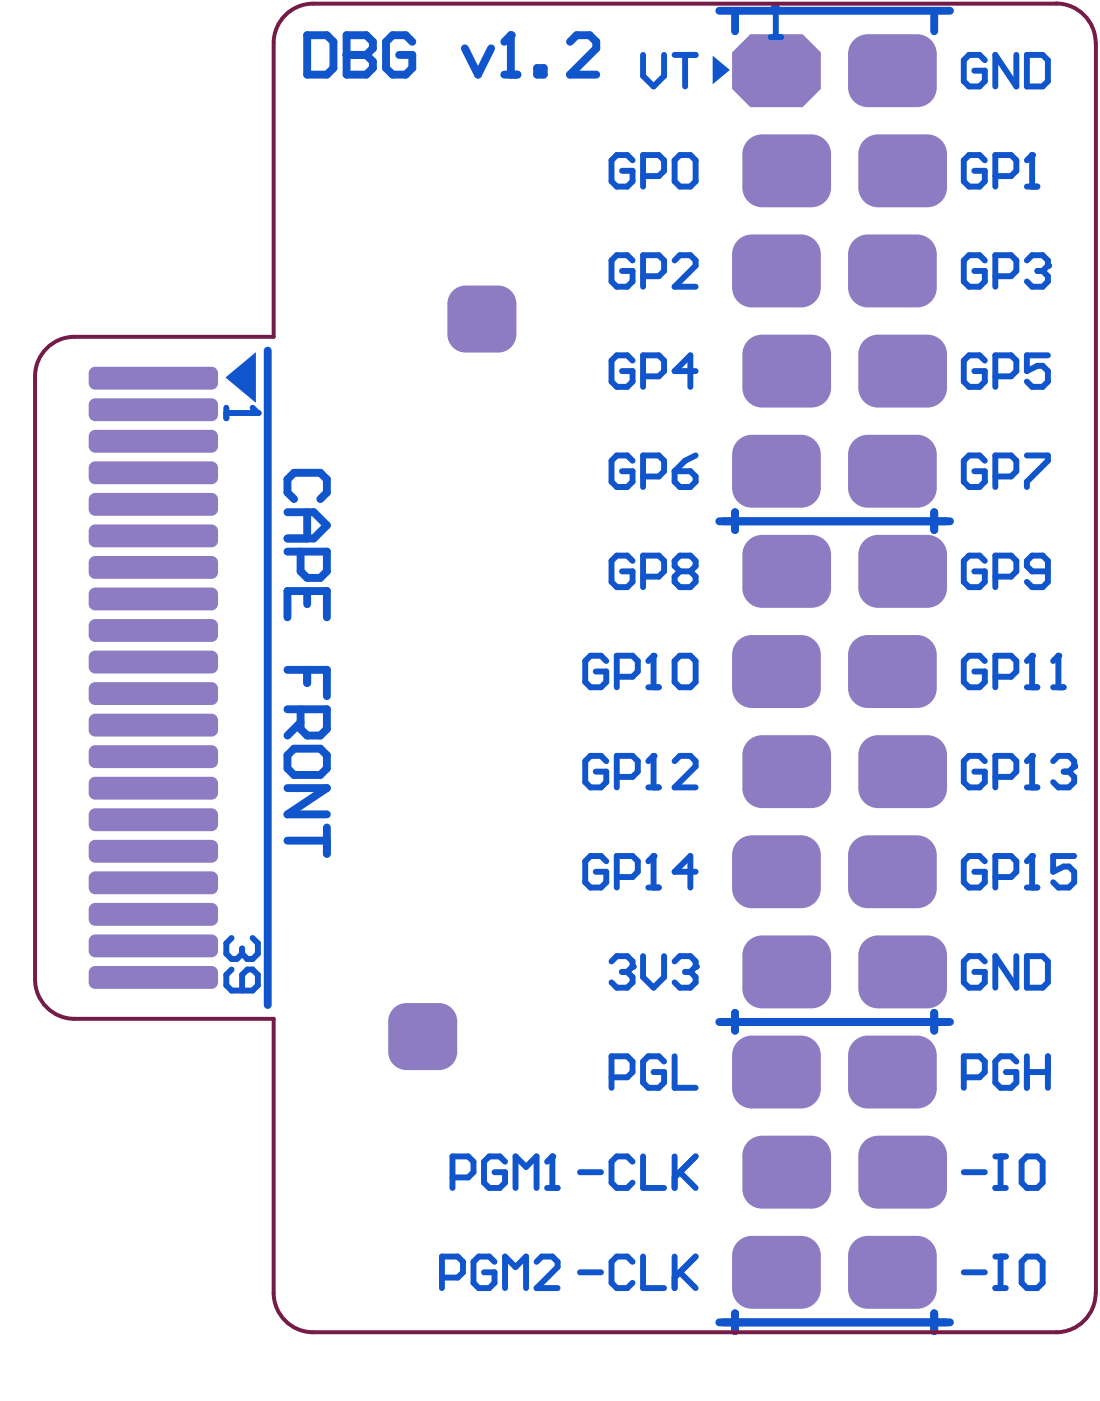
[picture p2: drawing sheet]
<svg xmlns="http://www.w3.org/2000/svg" width="93mm" height="118mm" viewBox="0 0 93 118" stroke-linecap="round" stroke-linejoin="round" font-family="sans-serif">
<g fill="#8e7cc3">
<path d="M63.4 104.2h4.2l1.6 1.7v2.8l-1.6 1.7h-4.2l-1.6-1.7v-2.8z" fill-rule="evenodd"/>
<path d="M63.4 87.4h4.2l1.6 1.6v2.8l-1.6 1.7h-4.2l-1.6-1.7v-2.8z" fill-rule="evenodd"/>
<path d="M32.7 86.2l1.6-1.6h2.7l1.6 1.6v2.5l-1.6 1.6h-2.7l-1.6-1.6z" fill-rule="evenodd"/>
<path d="M71.5 55.2l1.7-1.6h4.2l1.6 1.6v2.9l-1.6 1.6h-4.2l-1.7-1.6z" fill-rule="evenodd"/>
<path d="M72.4 46.8l1.7-1.7h4.1l1.7 1.7v2.8l-1.7 1.7h-4.1l-1.7-1.7z" fill-rule="evenodd"/>
<path d="M37.7 25.6l1.6-1.5h2.7l1.6 1.5v2.6l-1.6 1.5h-2.7l-1.6-1.5z" fill-rule="evenodd"/>
<path d="M62.6 13l1.7-1.7h4.1l1.7 1.7v2.8l-1.7 1.7h-4.1l-1.7-1.7z" fill-rule="evenodd"/>
<path d="M71.5 4.5l1.7-1.6h4.2l1.6 1.6v2.9l-1.6 1.6h-4.2l-1.7-1.6z" fill-rule="evenodd"/>
<path d="M71.5 21.4l1.7-1.6h4.2l1.6 1.6v2.9l-1.6 1.6h-4.2l-1.7-1.6z" fill-rule="evenodd"/>
<path d="M62.6 29.9l1.7-1.7h4.1l1.7 1.7v2.8l-1.7 1.7h-4.1l-1.7-1.7z" fill-rule="evenodd"/>
<path d="M71.5 38.3l1.7-1.6h4.2l1.6 1.6v2.9l-1.6 1.6h-4.2l-1.7-1.6z" fill-rule="evenodd"/>
<path d="M72.4 13l1.7-1.7h4.1l1.7 1.7v2.8l-1.7 1.7h-4.1l-1.7-1.7z" fill-rule="evenodd"/>
<path d="M72.4 29.9l1.7-1.7h4.1l1.7 1.7v2.8l-1.7 1.7h-4.1l-1.7-1.7z" fill-rule="evenodd"/>
<path d="M71.5 72.1l1.7-1.6h4.2l1.6 1.6v2.9l-1.6 1.6h-4.2l-1.7-1.6z" fill-rule="evenodd"/>
<path d="M62.6 97.5l1.7-1.7h4.1l1.7 1.7v2.8l-1.7 1.7h-4.1l-1.7-1.7z" fill-rule="evenodd"/>
<path d="M62.6 80.6l1.7-1.7h4.1l1.7 1.7v2.8l-1.7 1.7h-4.1l-1.7-1.7z" fill-rule="evenodd"/>
<path d="M62.6 63.7l1.7-1.7h4.1l1.7 1.7v2.8l-1.7 1.7h-4.1l-1.7-1.7z" fill-rule="evenodd"/>
<path d="M71.5 89l1.7-1.6h4.2l1.6 1.6v2.8l-1.6 1.7h-4.2l-1.7-1.7z" fill-rule="evenodd"/>
<path d="M71.5 105.9l1.7-1.7h4.2l1.6 1.7v2.8l-1.6 1.7h-4.2l-1.7-1.7z" fill-rule="evenodd"/>
<path d="M72.4 63.7l1.7-1.7h4.1l1.7 1.7v2.8l-1.7 1.7h-4.1l-1.7-1.7z" fill-rule="evenodd"/>
<path d="M72.4 97.5l1.7-1.7h4.1l1.7 1.7v2.8l-1.7 1.7h-4.1l-1.7-1.7z" fill-rule="evenodd"/>
<path d="M72.4 80.6l1.7-1.7h4.1l1.7 1.7v2.8l-1.7 1.7h-4.1l-1.7-1.7z" fill-rule="evenodd"/>
<path d="M63.4 19.8h4.2l1.6 1.6v2.9l-1.6 1.6h-4.2l-1.6-1.6v-2.9z" fill-rule="evenodd"/>
<path d="M63.4 53.6h4.2l1.6 1.6v2.9l-1.6 1.6h-4.2l-1.6-1.6v-2.9z" fill-rule="evenodd"/>
<path d="M62.6 46.8l1.7-1.7h4.1l1.7 1.7v2.8l-1.7 1.7h-4.1l-1.7-1.7z" fill-rule="evenodd"/>
<path d="M63.4 36.7h4.2l1.6 1.6v2.9l-1.6 1.6h-4.2l-1.6-1.6v-2.9z" fill-rule="evenodd"/>
<path d="M61.8 4.4l1.5-1.5h4.4l1.5 1.5v3.1l-1.5 1.5h-4.4l-1.5-1.5z" fill-rule="evenodd"/>
<path d="M63.4 70.5h4.2l1.6 1.6v2.9l-1.6 1.6h-4.2l-1.6-1.6v-2.9z" fill-rule="evenodd"/>
<path d="M7.5 76.7l.5-.5h9.8l.6 .5v.8l-.6 .6h-9.8l-.5-.6z" fill-rule="evenodd"/>
<path d="M7.5 79.4l.5-.6h9.8l.6 .6v.8l-.6 .6h-9.8l-.5-.6z" fill-rule="evenodd"/>
<path d="M7.5 74.1l.5-.6h9.8l.6 .6v.8l-.6 .5h-9.8l-.5-.5z" fill-rule="evenodd"/>
<path d="M7.5 82l.5-.5h9.8l.6 .5v.9l-.6 .5h-9.8l-.5-.5z" fill-rule="evenodd"/>
<path d="M7.5 68.7l.5-.5h9.8l.6 .5v.9l-.6 .5h-9.8l-.5-.5z" fill-rule="evenodd"/>
<path d="M7.5 71.4l.5-.6h9.8l.6 .6v.8l-.6 .6h-9.8l-.5-.6z" fill-rule="evenodd"/>
<path d="M7.5 60.8l.5-.6h9.8l.6 .6v.8l-.6 .5h-9.8l-.5-.5z" fill-rule="evenodd"/>
<path d="M7.5 66.1l.5-.6h9.8l.6 .6v.8l-.6 .6h-9.8l-.5-.6z" fill-rule="evenodd"/>
<path d="M7.5 52.8l.5-.6h9.8l.6 .6v.8l-.6 .6h-9.8l-.5-.6z" fill-rule="evenodd"/>
<path d="M7.5 63.4l.5-.5h9.8l.6 .5v.8l-.6 .6h-9.8l-.5-.6z" fill-rule="evenodd"/>
<path d="M7.5 55.4l.5-.5h9.8l.6 .5v.9l-.6 .5h-9.8l-.5-.5z" fill-rule="evenodd"/>
<path d="M7.5 58.1l.5-.6h9.8l.6 .6v.8l-.6 .6h-9.8l-.5-.6z" fill-rule="evenodd"/>
<path d="M7.5 47.4l.5-.5h9.8l.6 .5v.9l-.6 .5h-9.8l-.5-.5z" fill-rule="evenodd"/>
<path d="M7.5 39.5l.5-.6h9.8l.6 .6v.8l-.6 .5h-9.8l-.5-.5z" fill-rule="evenodd"/>
<path d="M7.5 36.8l.5-.5h9.8l.6 .5v.8l-.6 .6h-9.8l-.5-.6z" fill-rule="evenodd"/>
<path d="M7.5 34.1l.5-.5h9.8l.6 .5v.9l-.6 .5h-9.8l-.5-.5z" fill-rule="evenodd"/>
<path d="M7.5 50.1l.5-.5h9.8l.6 .5v.8l-.6 .6h-9.8l-.5-.6z" fill-rule="evenodd"/>
<path d="M7.5 31.5l.5-.6h9.8l.6 .6v.8l-.6 .6h-9.8l-.5-.6z" fill-rule="evenodd"/>
<path d="M7.5 44.8l.5-.6h9.8l.6 .6v.8l-.6 .6h-9.8l-.5-.6z" fill-rule="evenodd"/>
<path d="M7.5 42.1l.5-.5h9.8l.6 .5v.9l-.6 .5h-9.8l-.5-.5z" fill-rule="evenodd"/>
</g>
<g fill="#8e7cc3">
<path d="M67.6 108.7h1.6a1.66 1.66 0 0 1-1.6 1.7z"/>
<path d="M67.6 104.2a1.66 1.66 0 0 1 1.6 1.7h-1.6z"/>
<path d="M62.2 104.7l.8-.4h.4v1.6h-1.6v-.4z"/>
<path d="M61.8 108.7h1.6v1.7a1.66 1.66 0 0 1-1.6-1.7z"/>
<path d="M67.6 91.8h1.6a1.66 1.66 0 0 1-1.6 1.7z"/>
<path d="M67.6 87.4a1.66 1.66 0 0 1 1.6 1.6h-1.6z"/>
<path d="M62.2 87.8l.8-.4h.4v1.6h-1.6v-.4z"/>
<path d="M61.8 91.8h1.6v1.7a1.66 1.66 0 0 1-1.6-1.7z"/>
<path d="M37 88.7h1.6a1.54 1.54 0 0 1-1.6 1.6z"/>
<path d="M37 84.6a1.54 1.54 0 0 1 1.6 1.6h-1.6z"/>
<path d="M33 85.2l.4-.3 .4-.2 .5-.1v1.6h-1.6l.1-.5z"/>
<path d="M32.7 88.7h1.6v1.6a1.54 1.54 0 0 1-1.6-1.6z"/>
<path d="M77.4 58.1h1.6a1.66 1.66 0 0 1-1.6 1.6z"/>
<path d="M77.4 53.6a1.66 1.66 0 0 1 1.6 1.6h-1.6z"/>
<path d="M72 54.1l.8-.5h.4v1.6h-1.7a1.66 1.66 0 0 1 .5-1.1z"/>
<path d="M71.5 58.1h1.7v1.6a1.66 1.66 0 0 1-1.7-1.6z"/>
<path d="M78.2 49.6h1.7a1.66 1.66 0 0 1-1.7 1.7z"/>
<path d="M78.2 45.1a1.66 1.66 0 0 1 1.7 1.7h-1.7z"/>
<path d="M72.9 45.6l.7-.4 .5-.1v1.7h-1.7a1.66 1.66 0 0 1 .5-1.2z"/>
<path d="M72.4 49.6h1.7v1.7a1.66 1.66 0 0 1-1.7-1.7z"/>
<path d="M42 28.2h1.6a1.54 1.54 0 0 1-1.6 1.5z"/>
<path d="M42 24.1a1.54 1.54 0 0 1 1.6 1.5h-1.6z"/>
<path d="M38 24.7l.4-.3 .4-.2 .5-.1v1.5h-1.6l.1-.5z"/>
<path d="M37.7 28.2h1.6v1.5a1.54 1.54 0 0 1-1.6-1.5z"/>
<path d="M68.4 15.8h1.7a1.66 1.66 0 0 1-1.7 1.7z"/>
<path d="M68.4 11.3a1.66 1.66 0 0 1 1.7 1.7h-1.7z"/>
<path d="M63.1 11.8l.7-.4 .5-.1v1.7h-1.7a1.66 1.66 0 0 1 .5-1.2z"/>
<path d="M62.6 15.8h1.7v1.7a1.66 1.66 0 0 1-1.7-1.7z"/>
<path d="M77.4 7.4h1.6a1.66 1.66 0 0 1-1.6 1.6z"/>
<path d="M77.4 2.9a1.66 1.66 0 0 1 1.6 1.6h-1.6z"/>
<path d="M72 3.4l.8-.5h.4v1.6h-1.7a1.66 1.66 0 0 1 .5-1.1z"/>
<path d="M71.5 7.4h1.7v1.6a1.66 1.66 0 0 1-1.7-1.6z"/>
<path d="M77.4 24.3h1.6a1.66 1.66 0 0 1-1.6 1.6z"/>
<path d="M77.4 19.8a1.66 1.66 0 0 1 1.6 1.6h-1.6z"/>
<path d="M72 20.3l.8-.5h.4v1.6h-1.7a1.66 1.66 0 0 1 .5-1.1z"/>
<path d="M71.5 24.3h1.7v1.6a1.66 1.66 0 0 1-1.7-1.6z"/>
<path d="M68.4 32.7h1.7a1.66 1.66 0 0 1-1.7 1.7z"/>
<path d="M68.4 28.2a1.66 1.66 0 0 1 1.7 1.7h-1.7z"/>
<path d="M63.1 28.7l.7-.4 .5-.1v1.7h-1.7a1.66 1.66 0 0 1 .5-1.2z"/>
<path d="M62.6 32.7h1.7v1.7a1.66 1.66 0 0 1-1.7-1.7z"/>
<path d="M77.4 41.2h1.6a1.66 1.66 0 0 1-1.6 1.6z"/>
<path d="M77.4 36.7a1.66 1.66 0 0 1 1.6 1.6h-1.6z"/>
<path d="M72 37.2l.8-.5h.4v1.6h-1.7a1.66 1.66 0 0 1 .5-1.1z"/>
<path d="M71.5 41.2h1.7v1.6a1.66 1.66 0 0 1-1.7-1.6z"/>
<path d="M78.2 15.8h1.7a1.66 1.66 0 0 1-1.7 1.7z"/>
<path d="M78.2 11.3a1.66 1.66 0 0 1 1.7 1.7h-1.7z"/>
<path d="M72.9 11.8l.7-.4 .5-.1v1.7h-1.7a1.66 1.66 0 0 1 .5-1.2z"/>
<path d="M72.4 15.8h1.7v1.7a1.66 1.66 0 0 1-1.7-1.7z"/>
<path d="M78.2 32.7h1.7a1.66 1.66 0 0 1-1.7 1.7z"/>
<path d="M78.2 28.2a1.66 1.66 0 0 1 1.7 1.7h-1.7z"/>
<path d="M72.9 28.7l.7-.4 .5-.1v1.7h-1.7a1.66 1.66 0 0 1 .5-1.2z"/>
<path d="M72.4 32.7h1.7v1.7a1.66 1.66 0 0 1-1.7-1.7z"/>
<path d="M77.4 75h1.6a1.66 1.66 0 0 1-1.6 1.6z"/>
<path d="M77.4 70.5a1.66 1.66 0 0 1 1.6 1.6h-1.6z"/>
<path d="M72 70.9l.8-.4h.4v1.6h-1.7a1.66 1.66 0 0 1 .5-1.2z"/>
<path d="M71.5 75h1.7v1.6a1.66 1.66 0 0 1-1.7-1.6z"/>
<path d="M68.4 100.3h1.7a1.66 1.66 0 0 1-1.7 1.7z"/>
<path d="M68.4 95.8a1.66 1.66 0 0 1 1.7 1.7h-1.7z"/>
<path d="M63.1 96.3l.7-.4 .5-.1v1.7h-1.7a1.66 1.66 0 0 1 .5-1.2z"/>
<path d="M62.6 100.3h1.7v1.7a1.66 1.66 0 0 1-1.7-1.7z"/>
<path d="M68.4 83.4h1.7a1.66 1.66 0 0 1-1.7 1.7z"/>
<path d="M68.4 78.9a1.66 1.66 0 0 1 1.7 1.7h-1.7z"/>
<path d="M63.1 79.4l.7-.4 .5-.1v1.7h-1.7a1.66 1.66 0 0 1 .5-1.2z"/>
<path d="M62.6 83.4h1.7v1.7a1.66 1.66 0 0 1-1.7-1.7z"/>
<path d="M68.4 66.5h1.7a1.66 1.66 0 0 1-1.7 1.7z"/>
<path d="M68.4 62a1.66 1.66 0 0 1 1.7 1.7h-1.7z"/>
<path d="M63.1 62.5l.7-.4 .5-.1v1.7h-1.7a1.66 1.66 0 0 1 .5-1.2z"/>
<path d="M62.6 66.5h1.7v1.7a1.66 1.66 0 0 1-1.7-1.7z"/>
<path d="M77.4 91.8h1.6a1.66 1.66 0 0 1-1.6 1.7z"/>
<path d="M77.4 87.4a1.66 1.66 0 0 1 1.6 1.6h-1.6z"/>
<path d="M72 87.8l.8-.4h.4v1.6h-1.7a1.66 1.66 0 0 1 .5-1.2z"/>
<path d="M71.5 91.8h1.7v1.7a1.66 1.66 0 0 1-1.7-1.7z"/>
<path d="M77.4 108.7h1.6a1.66 1.66 0 0 1-1.6 1.7z"/>
<path d="M77.4 104.2a1.66 1.66 0 0 1 1.6 1.7h-1.6z"/>
<path d="M72 104.7l.8-.4h.4v1.6h-1.7a1.66 1.66 0 0 1 .5-1.2z"/>
<path d="M71.5 108.7h1.7v1.7a1.66 1.66 0 0 1-1.7-1.7z"/>
<path d="M78.2 66.5h1.7a1.66 1.66 0 0 1-1.7 1.7z"/>
<path d="M78.2 62a1.66 1.66 0 0 1 1.7 1.7h-1.7z"/>
<path d="M72.9 62.5l.7-.4 .5-.1v1.7h-1.7a1.66 1.66 0 0 1 .5-1.2z"/>
<path d="M72.4 66.5h1.7v1.7a1.66 1.66 0 0 1-1.7-1.7z"/>
<path d="M78.2 100.3h1.7a1.66 1.66 0 0 1-1.7 1.7z"/>
<path d="M78.2 95.8a1.66 1.66 0 0 1 1.7 1.7h-1.7z"/>
<path d="M72.9 96.3l.7-.4 .5-.1v1.7h-1.7a1.66 1.66 0 0 1 .5-1.2z"/>
<path d="M72.4 100.3h1.7v1.7a1.66 1.66 0 0 1-1.7-1.7z"/>
<path d="M78.2 83.4h1.7a1.66 1.66 0 0 1-1.7 1.7z"/>
<path d="M78.2 78.9a1.66 1.66 0 0 1 1.7 1.7h-1.7z"/>
<path d="M72.9 79.4l.7-.4 .5-.1v1.7h-1.7a1.66 1.66 0 0 1 .5-1.2z"/>
<path d="M72.4 83.4h1.7v1.7a1.66 1.66 0 0 1-1.7-1.7z"/>
<path d="M67.6 24.3h1.6a1.66 1.66 0 0 1-1.6 1.6z"/>
<path d="M67.6 19.8a1.66 1.66 0 0 1 1.6 1.6h-1.6z"/>
<path d="M62.2 20.3l.8-.5h.4v1.6h-1.6v-.4z"/>
<path d="M61.8 24.3h1.6v1.6a1.66 1.66 0 0 1-1.6-1.6z"/>
<path d="M67.6 58.1h1.6a1.66 1.66 0 0 1-1.6 1.6z"/>
<path d="M67.6 53.6a1.66 1.66 0 0 1 1.6 1.6h-1.6z"/>
<path d="M62.2 54.1l.8-.5h.4v1.6h-1.6v-.4z"/>
<path d="M61.8 58.1h1.6v1.6a1.66 1.66 0 0 1-1.6-1.6z"/>
<path d="M68.4 49.6h1.7a1.66 1.66 0 0 1-1.7 1.7z"/>
<path d="M68.4 45.1a1.66 1.66 0 0 1 1.7 1.7h-1.7z"/>
<path d="M63.1 45.6l.7-.4 .5-.1v1.7h-1.7a1.66 1.66 0 0 1 .5-1.2z"/>
<path d="M62.6 49.6h1.7v1.7a1.66 1.66 0 0 1-1.7-1.7z"/>
<path d="M67.6 41.2h1.6a1.66 1.66 0 0 1-1.6 1.6z"/>
<path d="M67.6 36.7a1.66 1.66 0 0 1 1.6 1.6h-1.6z"/>
<path d="M62.2 37.2l.8-.5h.4v1.6h-1.6v-.4z"/>
<path d="M61.8 41.2h1.6v1.6a1.66 1.66 0 0 1-1.6-1.6z"/>
<path d="M67.6 75h1.6a1.66 1.66 0 0 1-1.6 1.6z"/>
<path d="M67.6 70.5a1.66 1.66 0 0 1 1.6 1.6h-1.6z"/>
<path d="M62.2 70.9l.8-.4h.4v1.6h-1.6v-.4z"/>
<path d="M61.8 75h1.6v1.6a1.66 1.66 0 0 1-1.6-1.6z"/>
<path d="M17.8 76.2h.3l.2 .2 .1 .3h-.6z"/>
<path d="M7.6 76.4l.2-.2h.2v.5h-.5z"/>
<path d="M7.5 77.5h.5v.6l-.2-.1-.2-.2z"/>
<path d="M17.8 77.5h.6l-.1 .3-.2 .2-.3 .1z"/>
<path d="M17.8 78.8l.3 .1 .2 .2 .1 .3h-.6z"/>
<path d="M7.6 79.1l.2-.2 .2-.1v.6h-.5z"/>
<path d="M7.5 80.2h.5v.6a.55 .55 0 0 1-.5-.6z"/>
<path d="M17.8 80.2h.6l-.1 .3-.2 .2-.3 .1z"/>
<path d="M17.8 73.5l.3 .1 .2 .2 .1 .3h-.6z"/>
<path d="M7.6 73.8l.2-.2 .2-.1v.6h-.5z"/>
<path d="M7.5 74.9h.5v.5a.55 .55 0 0 1-.5-.5z"/>
<path d="M17.8 74.9h.6l-.1 .3-.2 .2h-.3z"/>
<path d="M17.8 81.5l.3 .1 .2 .2 .1 .2h-.6z"/>
<path d="M7.6 81.8l.2-.2 .2-.1v.5h-.5z"/>
<path d="M7.5 82.9h.5v.5l-.2-.1-.2-.2z"/>
<path d="M17.8 82.9h.6l-.1 .2-.2 .2-.3 .1z"/>
<path d="M17.8 68.2l.3 .1 .2 .2 .1 .2h-.6z"/>
<path d="M7.6 68.5l.2-.2 .2-.1v.5h-.5z"/>
<path d="M7.5 69.6h.5v.5l-.2-.1-.2-.2z"/>
<path d="M17.8 69.6h.6l-.1 .2-.2 .2-.3 .1z"/>
<path d="M17.8 70.8l.3 .1 .2 .2 .1 .3h-.6z"/>
<path d="M7.6 71.1l.2-.2 .2-.1v.6h-.5z"/>
<path d="M7.5 72.2h.5v.6l-.2-.1-.2-.2z"/>
<path d="M17.8 72.2h.6l-.1 .3-.2 .2-.3 .1z"/>
<path d="M17.8 60.2l.3 .1 .2 .2 .1 .3h-.6z"/>
<path d="M7.6 60.5l.2-.2 .2-.1v.6h-.5z"/>
<path d="M7.5 61.6h.5v.5a.55 .55 0 0 1-.5-.5z"/>
<path d="M17.8 61.6h.6l-.1 .3-.2 .2h-.3z"/>
<path d="M17.8 65.5l.3 .1 .2 .2 .1 .3h-.6z"/>
<path d="M7.6 65.8l.2-.2 .2-.1v.6h-.5z"/>
<path d="M7.5 66.9h.5v.6a.55 .55 0 0 1-.5-.6z"/>
<path d="M17.8 66.9h.6l-.1 .3-.2 .2-.3 .1z"/>
<path d="M17.8 52.2l.3 .1 .2 .2 .1 .3h-.6z"/>
<path d="M7.6 52.5l.2-.2 .2-.1v.6h-.5z"/>
<path d="M7.5 53.6h.5v.6a.55 .55 0 0 1-.5-.6z"/>
<path d="M17.8 53.6h.6l-.1 .3-.2 .2-.3 .1z"/>
<path d="M17.8 62.9h.3l.2 .2 .1 .3h-.6z"/>
<path d="M7.6 63.1l.2-.2h.2v.5h-.5z"/>
<path d="M7.5 64.2h.5v.6l-.2-.1-.2-.2z"/>
<path d="M17.8 64.2h.6l-.1 .3-.2 .2-.3 .1z"/>
<path d="M17.8 54.9l.3 .1 .2 .2 .1 .2h-.6z"/>
<path d="M7.6 55.2l.2-.2 .2-.1v.5h-.5z"/>
<path d="M7.5 56.3h.5v.5l-.2-.1-.2-.2z"/>
<path d="M17.8 56.3h.6l-.1 .2-.2 .2-.3 .1z"/>
<path d="M17.8 57.5l.3 .1 .2 .2 .1 .3h-.6z"/>
<path d="M7.6 57.8l.2-.2 .2-.1v.6h-.5z"/>
<path d="M7.5 58.9h.5v.6l-.2-.1-.2-.2z"/>
<path d="M17.8 58.9h.6l-.1 .3-.2 .2-.3 .1z"/>
<path d="M17.8 46.9l.3 .1 .2 .2 .1 .2h-.6z"/>
<path d="M7.6 47.2l.2-.2 .2-.1v.5h-.5z"/>
<path d="M7.5 48.3h.5v.5a.55 .55 0 0 1-.5-.5z"/>
<path d="M17.8 48.3h.6l-.1 .3-.2 .2h-.3z"/>
<path d="M17.8 38.9l.3 .1 .2 .2 .1 .3h-.6z"/>
<path d="M7.6 39.2l.2-.2 .2-.1v.6h-.5z"/>
<path d="M7.5 40.3h.5v.5a.55 .55 0 0 1-.5-.5z"/>
<path d="M17.8 40.3h.6l-.1 .3-.2 .2h-.3z"/>
<path d="M17.8 36.3h.3l.2 .2 .1 .3h-.6z"/>
<path d="M7.6 36.5l.2-.2h.2v.5h-.5z"/>
<path d="M7.5 37.6h.5v.6l-.2-.1-.2-.2z"/>
<path d="M17.8 37.6h.6l-.1 .3-.2 .2-.3 .1z"/>
<path d="M17.8 33.6l.3 .1 .2 .2 .1 .2h-.6z"/>
<path d="M7.6 33.9l.2-.2 .2-.1v.5h-.5z"/>
<path d="M7.5 35h.5v.5h-.2l-.2-.2z"/>
<path d="M17.8 35h.6l-.1 .3-.2 .2h-.3z"/>
<path d="M17.8 49.6h.3l.2 .2 .1 .3h-.6z"/>
<path d="M7.6 49.8l.2-.2h.2v.5h-.5z"/>
<path d="M7.5 50.9h.5v.6l-.2-.1-.2-.2z"/>
<path d="M17.8 50.9h.6l-.1 .3-.2 .2-.3 .1z"/>
<path d="M17.8 30.9l.3 .1 .2 .2 .1 .3h-.6z"/>
<path d="M7.6 31.2l.2-.2 .2-.1v.6h-.5z"/>
<path d="M7.5 32.3h.5v.6a.55 .55 0 0 1-.5-.6z"/>
<path d="M17.8 32.3h.6l-.1 .3-.2 .2-.3 .1z"/>
<path d="M17.8 44.2l.3 .1 .2 .2 .1 .3h-.6z"/>
<path d="M7.6 44.5l.2-.2 .2-.1v.6h-.5z"/>
<path d="M7.5 45.6h.5v.6l-.2-.1-.2-.2z"/>
<path d="M17.8 45.6h.6l-.1 .3-.2 .2-.3 .1z"/>
<path d="M17.8 41.6l.3 .1 .2 .2 .1 .2h-.6z"/>
<path d="M7.6 41.9l.2-.2 .2-.1v.5h-.5z"/>
<path d="M7.5 43h.5v.5l-.2-.1-.2-.2z"/>
<path d="M17.8 43h.6l-.1 .2-.2 .2-.3 .1z"/>
</g>
<g fill="#15c">
<path d="M60.1 4.7l1.5 1.2-1.5 1.2z"/>
<path d="M19 31.8l2.6-2.1v4.3z"/>
</g>
<g fill="none" stroke="#15c" stroke-width=".67">
<path d="M60.7 .9h19.4M62 1v1.6M78.8 1v1.6M22.6 29.6v55.2M60.7 44h19.4M62 43.2v1.5M78.8 43.2v1.5M60.7 86.2h19.4M62 85.4v1.5M78.8 85.4v1.5M60.7 111.5h19.4M62 110.8v1.5"/>
<path d="M78.8 110.8v1.5"/>
</g>
<g fill="none" stroke="#15c" stroke-width=".5">
<path d="M83.1 72.7l-.5-.5h-.9l-.4 .5v1.7l.4 .5h.9l.5-.5v-.9h-.9M84 74h1.3l.4-.5v-.8l-.4-.5h-1.3v2.7M86.6 74.9h.9M87.1 72.2v2.7M81.3 98.9h1.8M81.3 90.9h1.3l.5-.5v-.9l-.5-.4h-1.3v2.7M84 97.5h.8M84.4 97.5v2.7M85.7 89.5l-.4-.4h-.9l-.4 .4v1.8l.4 .5h.9l.4-.5v-.9h-.9M86.2 98l.4-.5h.9l.4 .5v1.8l-.4 .4h-.9l-.4-.4zM86.6 90.4h1.8M86.6 89.1v2.7"/>
<path d="M88.4 89.1v2.7M81.3 107.3h1.8M84 106h.8M84 108.7h.8M84 100.2h.8M84.4 106v2.7M86.2 106.4l.4-.4h.9l.4 .4v1.8l-.4 .5h-.9l-.4-.5z"/>
</g>
<circle cx="87.1" cy="72.2" r=".25" fill="#15c"/>
<path d="M51.1 72.7l-.4-.5h-.9l-.4 .5v1.7l.4 .5h.9l.4-.5v-.9h-.9M52 74h1.4l.4-.5v-.8l-.4-.5h-1.4v2.7M54.7 74.9h.9M55.1 72.2v2.7M87.1 72.2l-.5 .5M90.6 72.2h-1.8v1.3l.9-.4h.5l.4 .4v.9l-.4 .5h-.9l-.5-.5" fill="none" stroke="#15c" stroke-width=".5"/>
<circle cx="55.1" cy="72.2" r=".25" fill="#15c"/>
<path d="M55.1 72.2l-.4 .5M58.7 73.5h-1.8l1.3-1.3v2.7M83.1 64.2l-.5-.4h-.9l-.4 .4v1.8l.4 .4h.9l.5-.4v-.9h-.9M84 65.5h1.3l.4-.4v-.9l-.4-.4h-1.3v2.6M86.6 66.4h.9M87.1 63.8v2.6" fill="none" stroke="#15c" stroke-width=".5"/>
<circle cx="87.1" cy="63.8" r=".25" fill="#15c"/>
<path d="M87.1 63.8l-.5 .4M88.8 64.2l.5-.4h.9l.4 .4v.4" fill="none" stroke="#15c" stroke-width=".5"/>
<circle cx="90.6" cy="64.6" r=".25" fill="#15c"/>
<path d="M51.1 64.2l-.4-.4h-.9l-.4 .4v1.8l.4 .4h.9l.4-.4v-.9h-.9M52 65.5h1.4l.4-.4v-.9l-.4-.4h-1.4v2.6M54.7 66.4h.9M55.1 63.8v2.6M89.7 65.1h.5M90.2 65.1l.4 .4v.5l-.4 .4h-.9l-.5-.4M90.6 64.6l-.4 .5" fill="none" stroke="#15c" stroke-width=".5"/>
<circle cx="55.1" cy="63.8" r=".25" fill="#15c"/>
<path d="M83.1 55.8l-.5-.5h-.9l-.4 .5v1.7l.4 .5h.9l.5-.5v-.9h-.9M84 57.1h1.3l.4-.5v-.8l-.4-.5h-1.3v2.7M86.6 58h.9M87.1 55.3v2.7M55.1 63.8l-.4 .4M56.9 64.2l.4-.4h.9l.5 .4v.4l-1.8 1.8h1.8" fill="none" stroke="#15c" stroke-width=".5"/>
<circle cx="87.1" cy="55.3" r=".25" fill="#15c"/>
<path d="M87.1 55.3l-.5 .5M88.8 58h.9M89.3 55.3v2.7" fill="none" stroke="#15c" stroke-width=".5"/>
<circle cx="89.3" cy="55.3" r=".25" fill="#15c"/>
<path d="M51.1 55.8l-.4-.5h-.9l-.4 .5v1.7l.4 .5h.9l.4-.5v-.9h-.9M52 57.1h1.4l.4-.5v-.8l-.4-.5h-1.4v2.7M54.7 58h.9M55.1 55.3v2.7M89.3 55.3l-.5 .5" fill="none" stroke="#15c" stroke-width=".5"/>
<circle cx="55.1" cy="55.3" r=".25" fill="#15c"/>
<g fill="none" stroke="#15c" stroke-width=".5">
<path d="M53.4 30.4l-.5-.4h-.9l-.4 .4v1.8l.4 .4h.9l.5-.4v-.9h-.9M53.4 38.9l-.5-.5h-.9l-.4 .5v1.7l.4 .5h.9l.5-.5v-.8h-.9M54.2 31.7h1.4l.4-.4v-.9l-.4-.4h-1.4v2.6M56.9 39.8h1.3l.5 .4v.4l-.5 .5h-.9l-.4-.5zM58.7 38.4l-.9 .5-.9 .9M58.7 31.3h-1.8l1.3-1.3v2.6M83.1 22l-.5-.5h-.9l-.4 .5v1.7l.4 .5h.9l.5-.5v-.8h-.9M83.1 30.4l-.5-.4h-.9l-.4 .4v1.8l.4 .4h.9l.5-.4v-.9h-.9M83.1 38.9l-.5-.5h-.9l-.4 .5v1.7l.4 .5h.9l.5-.5v-.8h-.9M84 23.3h1.3l.4-.4v-.9l-.4-.5h-1.3v2.7M84 31.7h1.3l.4-.4v-.9l-.4-.4h-1.3v2.6M86.6 22l.5-.5h.8l.5 .5v.4"/>
<path d="M86.6 38.4h1.8v.5l-1.8 1.7v.5M88.4 30h-1.8v1.3l.9-.4h.4l.5 .4v.9l-.5 .4h-.8l-.5-.4M53.4 47.3l-.5-.4h-.9l-.4 .4v1.8l.4 .4h.9l.5-.4v-.9h-.9M54.2 48.6h1.4l.4-.4v-.9l-.4-.4h-1.4v2.6M54.2 40.2h1.4l.4-.4v-.9l-.4-.5h-1.4v2.7M55.1 55.3l-.4 .5M56.9 55.8l.4-.5h.9l.5 .5v1.7l-.5 .5h-.9l-.4-.5zM57.3 48.2l-.4-.4v-.5l.4-.4h.9l.5 .4v.5l-.5 .4M57.3 48.2l-.4 .4v.5l.4 .4h.9l.5-.4v-.5l-.5-.4M57.3 48.2h.9M83.1 47.3l-.5-.4h-.9l-.4 .4v1.8l.4 .4h.9l.5-.4v-.9h-.9M84 48.6h1.3l.4-.4v-.9l-.4-.4h-1.3v2.6"/>
<path d="M84 40.2h1.3l.4-.4v-.9l-.4-.5h-1.3v2.7M88.4 48.2h-1.3l-.5-.4v-.5l.5-.4h.8l.5 .4v1.8l-.5 .4h-.8l-.5-.4"/>
</g>
<circle cx="88.4" cy="22.4" r=".25" fill="#15c"/>
<path d="M83.1 13.5l-.5-.4h-.9l-.4 .4v1.8l.4 .4h.9l.5-.4v-.9h-.9M84 14.9h1.3l.4-.5v-.9l-.4-.4h-1.3v2.6M86.6 15.7h.9M87.1 13.1v2.6M53.4 22l-.5-.5h-.9l-.4 .5v1.7l.4 .5h.9l.5-.5v-.8h-.9M54.2 23.3h1.4l.4-.4v-.9l-.4-.5h-1.4v2.7M56.9 22l.4-.5h.9l.5 .5v.4l-1.8 1.8h1.8M87.5 22.9h.4M87.9 22.9l.5 .4v.4l-.5 .5h-.8l-.5-.5M88.4 22.4l-.5 .5" fill="none" stroke="#15c" stroke-width=".5"/>
<circle cx="87.1" cy="13.1" r=".25" fill="#15c"/>
<path d="M87.1 13.1l-.5 .4" fill="none" stroke="#15c" stroke-width=".5"/>
<path d="M25.9 3h1.7l.5 .5v2.2l-.5 .6h-1.7zM29.2 3v3.3h1.7l.6-.6v-.5l-.6-.6h-1.7" fill="none" stroke="#15c" stroke-width=".67"/>
<circle cx="29.2" cy="4.6" r=".33" fill="#15c"/>
<path d="M29.2 3h1.7l.6 .5v.6l-.6 .5h-1.7M34.8 3.5l-.6-.5h-1.1l-.5 .5v2.2l.5 .6h1.1l.6-.6v-1.1h-1.1M39.2 4.1l1.1 2.2 1.1-2.2M42.5 6.3h1.1M43.1 3v3.3" fill="none" stroke="#15c" stroke-width=".67"/>
<circle cx="43.1" cy="3" r=".33" fill="#15c"/>
<path d="M43.1 3l-.6 .5M45.3 5.7h.6v.6h-.6zM48.1 3.5l.5-.5h1.1l.6 .5v.6l-2.2 2.2h2.2" fill="none" stroke="#15c" stroke-width=".67"/>
<path d="M21.3 79.1l.4 .5v.9l-.4 .4h-.4" fill="none" stroke="#15c" stroke-width=".5"/>
<circle cx="20.9" cy="80.9" r=".25" fill="#15c"/>
<path d="M19.1 34.4v.9M19.1 34.8h2.6M19.5 79.1l-.4 .5v.9l.4 .4h.5l.4-.4M19.5 81.8l-.4 .4v.9l.4 .5h1.8l.4-.5v-.9l-.4-.4h-.4l-.5 .4v1.4M20.4 80.5l.5 .4M20.4 80v.5" fill="none" stroke="#15c" stroke-width=".5"/>
<circle cx="21.7" cy="34.8" r=".25" fill="#15c"/>
<path d="M53.4 13.5l-.5-.4h-.9l-.4 .4v1.8l.4 .4h.9l.5-.4v-.9h-.9M54.2 14.9h1.4l.4-.5v-.9l-.4-.4h-1.4v2.6M54.2 4.6v1.8l.9 .9 .9-.9v-1.8M56.9 13.5l.4-.4h.9l.5 .4v1.8l-.5 .4h-.9l-.4-.4zM56.9 4.6h1.8M57.8 4.6v2.7M65 3.1h.9M65.4 .5v2.6M83.1 5.1l-.5-.5h-.9l-.4 .5v1.7l.4 .5h.9l.5-.5v-.8h-.9M85.7 4.6v2.7l-1.7-2.7v2.7M86.6 4.6h1.3l.5 .5v1.7l-.5 .5h-1.3zM21.3 34.4l.4 .4" fill="none" stroke="#15c" stroke-width=".5"/>
<circle cx="65.4" cy=".5" r=".25" fill="#15c"/>
<path d="M65.4 .5l-.4 .4M51.6 81.1l.4-.4h.9l.5 .4v.4" fill="none" stroke="#15c" stroke-width=".5"/>
<circle cx="53.4" cy="81.5" r=".25" fill="#15c"/>
<path d="M52.5 82h.4M52.9 82l.5 .4v.5l-.5 .4h-.9l-.4-.4M53.4 81.5l-.5 .5M54.2 80.7v1.7l.9 .9 .9-.9v-1.7M56.9 81.1l.4-.4h.9l.5 .4v.4" fill="none" stroke="#15c" stroke-width=".5"/>
<circle cx="58.7" cy="81.5" r=".25" fill="#15c"/>
<g fill="none" stroke="#15c" stroke-width=".5">
<path d="M38.2 99.3h1.3l.4-.4v-.9l-.4-.5h-1.3v2.7M42.6 98l-.4-.5h-.9l-.5 .5v1.8l.5 .4h.9l.4-.4v-.9h-.9M46.6 97.5v2.7M48.9 98.9h1.8M51.6 90.9h1.3l.5-.5v-.9l-.5-.4h-1.3v2.7M53.4 98l-.5-.5h-.9l-.4 .5v1.8l.4 .4h.9l.5-.4M54.2 97.5v2.7h1.8M56 89.5l-.4-.4h-.9l-.5 .4v1.8l.5 .5h.9l.4-.5v-.9h-.9M56.9 89.1v2.7h1.8M56.9 97.5v2.7M57.3 98.9l1.4 1.3M57.8 82h.4"/>
<path d="M58.2 82l.5 .4v.5l-.5 .4h-.9l-.4-.4M58.7 81.5l-.5 .5M58.7 97.5l-1.8 1.8M83.1 81.1l-.5-.4h-.9l-.4 .4v1.8l.4 .4h.9l.5-.4v-.9h-.9M85.7 80.7v2.6l-1.7-2.6v2.6M86.6 80.7h1.3l.5 .4v1.8l-.5 .4h-1.3zM37.3 107.8h1.3l.5-.5v-.9l-.5-.4h-1.3v2.7M41.7 106.4l-.4-.4h-.9l-.5 .4v1.8l.5 .5h.9l.4-.5v-.9h-.9M42.6 108.7v-2.7l.9 .9 .9-.9v2.7M43.5 100.2v-2.7l.9 .9 .9-.9v2.7M45.3 106.4l.4-.4h.9l.4 .4v.5l-1.7 1.8h1.7M46.1 100.2h.9"/>
<path d="M48.9 107.3h1.8M53.4 106.4l-.5-.4h-.9l-.4 .4v1.8l.4 .5h.9l.5-.5M54.2 106v2.7h1.8M56.9 106v2.7M57.3 107.3l1.4 1.4M58.7 106l-1.8 1.8"/>
</g>
<g fill="none" stroke="#15c" stroke-width=".67">
<path d="M24.2 46.5h3.4v1.7l-.6 .5h-1.1l-.5-.5v-1.7M24.2 52.1v-2.2h3.4v2.2M24.2 56.5h3.4v2.2M24.2 59.8h3.4v1.7l-.6 .5h-1.1l-.5-.5v-1.7M24.2 43.2h2.3l1.1 1.1-1.1 1.1h-2.3M24.8 42.1l-.6-.6v-1.1l.6-.5h2.2l.6 .5v1.1l-.6 .6M25.9 43.2v2.2M25.9 49.9v1.1M25.9 56.5v1.1M24.2 63.7l.6-.5h2.2l.6 .5v1.1l-.6 .6h-2.2l-.6-.6zM24.2 66.5h3.4l-3.4 2.2h3.4M24.2 70.9h3.4"/>
<path d="M25.4 60.9l-1.2 1.1M27.6 69.8v2.2"/>
</g>
<circle cx="46.6" cy="97.5" r=".25" fill="#15c"/>
<path d="M46.6 97.5l-.5 .5" fill="none" stroke="#15c" stroke-width=".5"/>
<path d="M92.4 3.6a3.3 3.3 0 0 0-3.3-3.3h-62.7a3.3 3.3 0 0 0-3.3 3.3v24.8h-16.8a3.3 3.3 0 0 0-3.3 3.3v50.9a3.3 3.3 0 0 0 3.3 3.3h16.8v23.2a3.3 3.3 0 0 0 3.3 3.3h62.7a3.3 3.3 0 0 0 3.3-3.3v-105.5" fill="none" stroke="#741b47" stroke-width=".33"/>
</svg>
